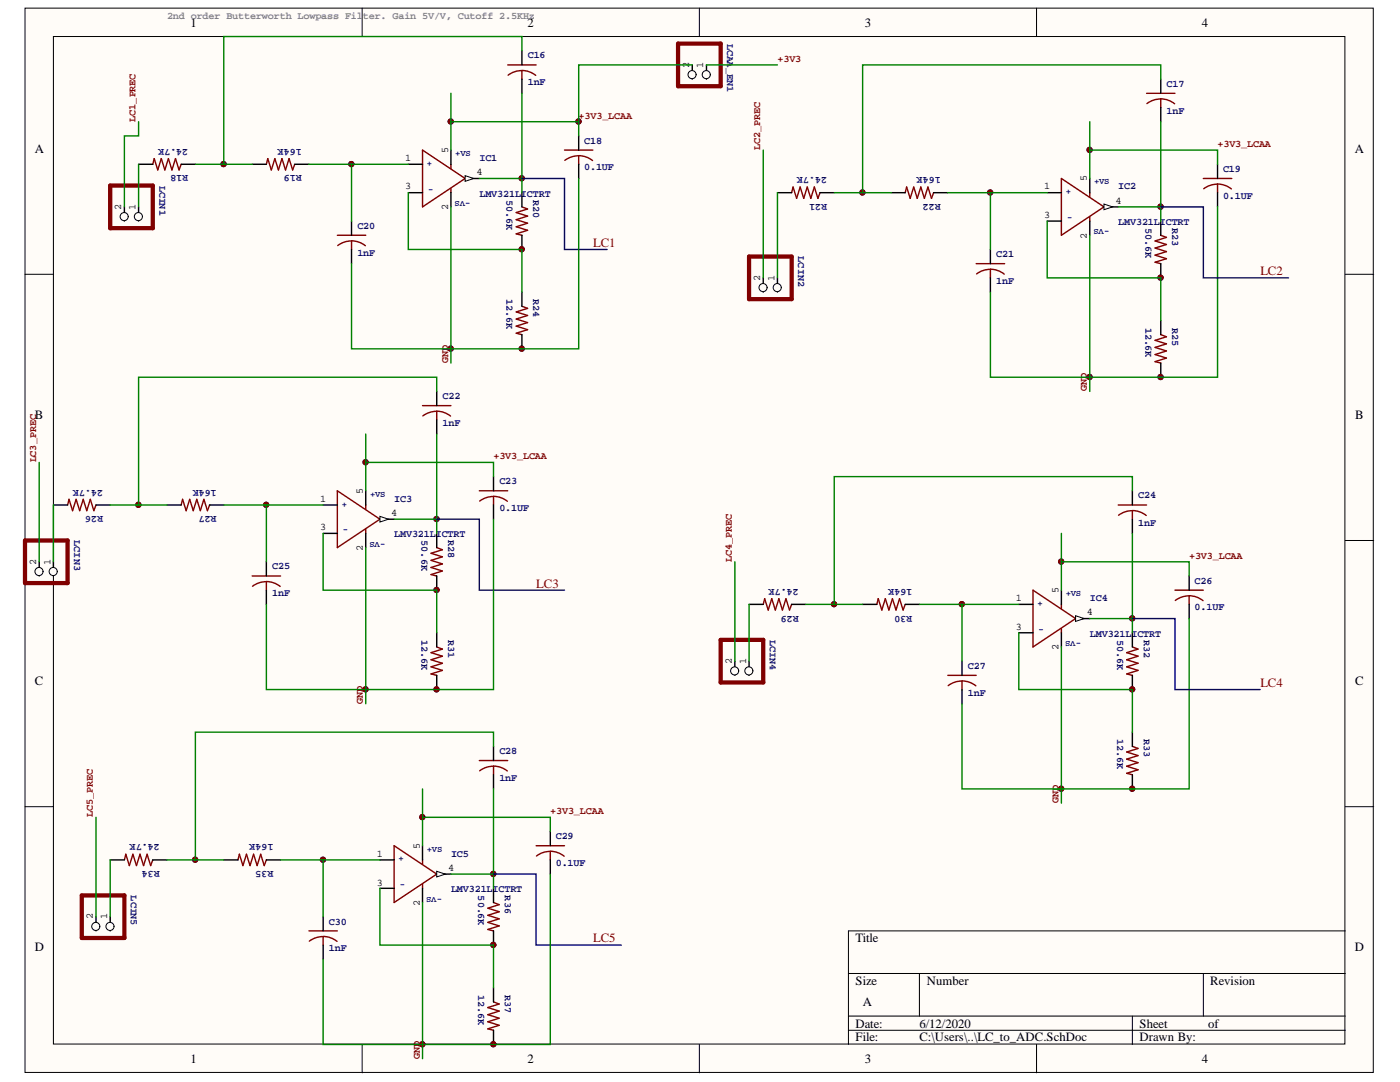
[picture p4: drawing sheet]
<svg xmlns="http://www.w3.org/2000/svg" width="279mm" height="216mm" viewBox="0 0 279 216" stroke-linecap="round" stroke-linejoin="round" font-family="sans-serif">
<defs><g id="words">
<g font-size="2.5">
<text x="38" y="5.3">1</text>
<text x="105.2" y="5.3">2</text>
<text x="172.6" y="5.3">3</text>
<text x="239.9" y="5.3">4</text>
<text x="6.9" y="30.4">A</text>
<text x="270.4" y="30.4">A</text>
<text x="6.9" y="83.6">B</text>
<text x="270.5" y="83.6">B</text>
<text x="6.9" y="136.7">C</text>
<text x="270.5" y="136.7">C</text>
<text x="6.9" y="189.8">D</text>
<text x="170.7" y="188">Title</text>
<text x="270.4" y="189.8">D</text>
<text x="170.7" y="196.6">Size</text>
<text x="184.9" y="196.6">Number</text>
<text x="241.5" y="196.6">Revision</text>
<text x="172.2" y="200.8">A</text>
<text x="170.7" y="205">Date:</text>
<text x="170.7" y="207.8">File:</text>
<text x="183.5" y="205">6/12/2020</text>
<text x="183.5" y="207.8">C:\Users\..\LC_to_ADC.SchDoc</text>
<text x="227.4" y="205">Sheet</text>
<text x="227.4" y="207.8">Drawn By:</text>
<text x="241.1" y="205">of</text>
<text x="38" y="212.1">1</text>
<text x="105.2" y="212.1">2</text>
<text x="172.6" y="212.1">3</text>
<text x="239.9" y="212.1">4</text>
</g>
<g font-size="2.5" fill="#800000">
<text x="118.4" y="49.2">LC1</text>
<text x="251.5" y="54.9">LC2</text>
<text x="107" y="117.2">LC3</text>
<text x="251.5" y="137">LC4</text>
<text x="118.4" y="188">LC5</text>
</g>
<g font-size="2" fill="#808080">
<text x="33.3" y="3.9">2nd order Butterworth Lowpass Fil</text>
<text x="72.4" y="3.9">ter. Gain 5V/V, Cutoff 2.5KHz</text>
</g>
<g font-size="2" fill="#000080">
<text x="105.3" y="11.7">C16</text>
<text x="145.1" y="8.7" transform="rotate(90 145.1 8.7)">LCAA</text>
<text x="105.3" y="17">1nF</text>
<text x="145.1" y="13.5" transform="rotate(90 145.1 13.5)">_EN1</text>
<text x="232.8" y="17.3">C17</text>
<text x="232.8" y="22.7">1nF</text>
<text x="37.6" y="29.7" transform="rotate(-180 37.6 29.7)">24.7K</text>
<text x="60.2" y="29.7" transform="rotate(-180 60.2 29.7)">164K</text>
<text x="116.6" y="28.7">C18</text>
<text x="37.6" y="35" transform="rotate(-180 37.6 35)">R18</text>
<text x="60.2" y="35" transform="rotate(-180 60.2 35)">R19</text>
<text x="95.7" y="32.1">IC1</text>
<text x="116.6" y="34">0.1UF</text>
<text x="165.1" y="35.4" transform="rotate(-180 165.1 35.4)">24.7K</text>
<text x="187.7" y="35.4" transform="rotate(-180 187.7 35.4)">164K</text>
<text x="244.1" y="34.3">C19</text>
<text x="31.8" y="37" transform="rotate(90 31.8 37)">LCIN1</text>
<text x="95.7" y="39.2">LMV321LICTRT</text>
<text x="101.1" y="39.8" transform="rotate(90 101.1 39.8)">50.6K</text>
<text x="106.4" y="39.8" transform="rotate(90 106.4 39.8)">R20</text>
<text x="165.1" y="40.7" transform="rotate(-180 165.1 40.7)">R21</text>
<text x="187.7" y="40.7" transform="rotate(-180 187.7 40.7)">R22</text>
<text x="223.2" y="37.8">IC2</text>
<text x="244.1" y="39.7">0.1UF</text>
<text x="71.3" y="45.7">C20</text>
<text x="223.2" y="44.9">LMV321LICTRT</text>
<text x="228.6" y="45.5" transform="rotate(90 228.6 45.5)">50.6K</text>
<text x="233.9" y="45.5" transform="rotate(90 233.9 45.5)">R23</text>
<text x="71.3" y="51">1nF</text>
<text x="159.3" y="51.2" transform="rotate(90 159.3 51.2)">LCIN2</text>
<text x="198.8" y="51.3">C21</text>
<text x="101.1" y="59.7" transform="rotate(90 101.1 59.7)">12.6K</text>
<text x="106.4" y="59.7" transform="rotate(90 106.4 59.7)">R24</text>
<text x="198.8" y="56.7">1nF</text>
<text x="228.6" y="65.4" transform="rotate(90 228.6 65.4)">12.6K</text>
<text x="233.9" y="65.4" transform="rotate(90 233.9 65.4)">R25</text>
<text x="88.3" y="79.6">C22</text>
<text x="88.3" y="85">1nF</text>
<text x="20.6" y="97.7" transform="rotate(-180 20.6 97.7)">24.7K</text>
<text x="43.2" y="97.7" transform="rotate(-180 43.2 97.7)">164K</text>
<text x="78.7" y="100.1">IC3</text>
<text x="99.7" y="96.6">C23</text>
<text x="227.2" y="99.5">C24</text>
<text x="14.8" y="107.8" transform="rotate(90 14.8 107.8)">LCIN3</text>
<text x="20.6" y="103" transform="rotate(-180 20.6 103)">R26</text>
<text x="43.2" y="103" transform="rotate(-180 43.2 103)">R27</text>
<text x="78.7" y="107.2">LMV321LICTRT</text>
<text x="84.1" y="107.8" transform="rotate(90 84.1 107.8)">50.6K</text>
<text x="89.4" y="107.8" transform="rotate(90 89.4 107.8)">R28</text>
<text x="99.7" y="102">0.1UF</text>
<text x="227.2" y="104.9">1nF</text>
<text x="54.3" y="113.6">C25</text>
<text x="54.3" y="119">1nF</text>
<text x="159.4" y="117.5" transform="rotate(-180 159.4 117.5)">24.7K</text>
<text x="182.1" y="117.5" transform="rotate(-180 182.1 117.5)">164K</text>
<text x="238.4" y="116.5">C26</text>
<text x="159.4" y="122.9" transform="rotate(-180 159.4 122.9)">R29</text>
<text x="182.1" y="122.9" transform="rotate(-180 182.1 122.9)">R30</text>
<text x="217.5" y="120">IC4</text>
<text x="238.4" y="121.8">0.1UF</text>
<text x="84.1" y="127.7" transform="rotate(90 84.1 127.7)">12.6K</text>
<text x="89.4" y="127.7" transform="rotate(90 89.4 127.7)">R31</text>
<text x="153.6" y="127.7" transform="rotate(90 153.6 127.7)">LCIN4</text>
<text x="217.5" y="127">LMV321LICTRT</text>
<text x="222.9" y="127.7" transform="rotate(90 222.9 127.7)">50.6K</text>
<text x="228.3" y="127.7" transform="rotate(90 228.3 127.7)">R32</text>
<text x="193.2" y="133.5">C27</text>
<text x="193.2" y="138.8">1nF</text>
<text x="222.9" y="147.5" transform="rotate(90 222.9 147.5)">12.6K</text>
<text x="228.3" y="147.5" transform="rotate(90 228.3 147.5)">R33</text>
<text x="99.7" y="150.5">C28</text>
<text x="99.7" y="155.8">1nF</text>
<text x="110.9" y="167.5">C29</text>
<text x="31.9" y="173.8" transform="rotate(-180 31.9 173.8)">R34</text>
<text x="31.9" y="168.5" transform="rotate(-180 31.9 168.5)">24.7K</text>
<text x="54.6" y="173.8" transform="rotate(-180 54.6 173.8)">R35</text>
<text x="54.6" y="168.5" transform="rotate(-180 54.6 168.5)">164K</text>
<text x="90" y="171">IC5</text>
<text x="110.9" y="172.8">0.1UF</text>
<text x="26.1" y="178.6" transform="rotate(90 26.1 178.6)">LCIN5</text>
<text x="90" y="178">LMV321LICTRT</text>
<text x="95.4" y="178.6" transform="rotate(90 95.4 178.6)">50.6K</text>
<text x="100.8" y="178.6" transform="rotate(90 100.8 178.6)">R36</text>
<text x="65.7" y="184.5">C30</text>
<text x="65.7" y="189.8">1nF</text>
<text x="95.4" y="198.5" transform="rotate(90 95.4 198.5)">12.6K</text>
<text x="100.8" y="198.5" transform="rotate(90 100.8 198.5)">R37</text>
</g>
<g font-size="2">
<text x="137.6" y="13.5" transform="rotate(-90 137.6 13.5)">2</text>
<text x="140.4" y="13.5" transform="rotate(-90 140.4 13.5)">1</text>
<text x="80.9" y="32.1">1</text>
<text x="89.4" y="30.5" transform="rotate(-90 89.4 30.5)">5</text>
<text x="95.1" y="35">4</text>
<text x="24.2" y="41.9" transform="rotate(-90 24.2 41.9)">2</text>
<text x="27.1" y="41.9" transform="rotate(-90 27.1 41.9)">1</text>
<text x="80.9" y="37.8">3</text>
<text x="89.4" y="42" transform="rotate(-90 89.4 42)">2</text>
<text x="208.4" y="37.8">1</text>
<text x="216.9" y="36.2" transform="rotate(-90 216.9 36.2)">5</text>
<text x="222.6" y="40.7">4</text>
<text x="208.4" y="43.5">3</text>
<text x="216.9" y="47.6" transform="rotate(-90 216.9 47.6)">2</text>
<text x="151.7" y="56" transform="rotate(-90 151.7 56)">2</text>
<text x="154.6" y="56" transform="rotate(-90 154.6 56)">1</text>
<text x="63.9" y="100.1">1</text>
<text x="72.4" y="98.5" transform="rotate(-90 72.4 98.5)">5</text>
<text x="63.9" y="105.8">3</text>
<text x="78.1" y="103">4</text>
<text x="7.2" y="112.7" transform="rotate(-90 7.2 112.7)">2</text>
<text x="10.1" y="112.7" transform="rotate(-90 10.1 112.7)">1</text>
<text x="72.4" y="109.9" transform="rotate(-90 72.4 109.9)">2</text>
<text x="211.3" y="118.3" transform="rotate(-90 211.3 118.3)">5</text>
<text x="202.7" y="120">1</text>
<text x="202.7" y="125.7">3</text>
<text x="216.9" y="122.8">4</text>
<text x="211.3" y="129.7" transform="rotate(-90 211.3 129.7)">2</text>
<text x="146" y="132.5" transform="rotate(-90 146 132.5)">2</text>
<text x="148.9" y="132.5" transform="rotate(-90 148.9 132.5)">1</text>
<text x="75.2" y="171">1</text>
<text x="83.8" y="169.3" transform="rotate(-90 83.8 169.3)">5</text>
<text x="89.4" y="173.8">4</text>
<text x="75.2" y="176.7">3</text>
<text x="18.5" y="183.5" transform="rotate(-90 18.5 183.5)">2</text>
<text x="21.4" y="183.5" transform="rotate(-90 21.4 183.5)">1</text>
<text x="83.8" y="180.8" transform="rotate(-90 83.8 180.8)">2</text>
</g>
<g font-size="2" fill="#800000">
<text x="155.2" y="12.3">+3V3</text>
<text x="115.5" y="23.7">+3V3_LCAA</text>
<text x="27.1" y="24.3" transform="rotate(-90 27.1 24.3)">LC1_PREC</text>
<text x="151.7" y="29.9" transform="rotate(-90 151.7 29.9)">LC2_PREC</text>
<text x="243" y="29.3">+3V3_LCAA</text>
<text x="89.4" y="72.4" transform="rotate(-90 89.4 72.4)">GND</text>
<text x="216.9" y="78.1" transform="rotate(-90 216.9 78.1)">GND</text>
<text x="7.2" y="92.3" transform="rotate(-90 7.2 92.3)">LC3_PREC</text>
<text x="98.5" y="91.7">+3V3_LCAA</text>
<text x="146" y="112.1" transform="rotate(-90 146 112.1)">LC4_PREC</text>
<text x="237.3" y="111.5">+3V3_LCAA</text>
<text x="72.4" y="140.4" transform="rotate(-90 72.4 140.4)">GND</text>
<text x="211.3" y="160.3" transform="rotate(-90 211.3 160.3)">GND</text>
<text x="18.5" y="163.1" transform="rotate(-90 18.5 163.1)">LC5_PREC</text>
<text x="109.8" y="162.5">+3V3_LCAA</text>
<text x="83.8" y="211.3" transform="rotate(-90 83.8 211.3)">GND</text>
</g>
<g font-size="1.8" fill="#000080">
<text x="85.2" y="33.1">+</text>
<text x="90.9" y="31.1">+VS</text>
<text x="85.4" y="38.2">-</text>
<text x="93.9" y="40.1" transform="rotate(-180 93.9 40.1)">-VS</text>
<text x="212.7" y="38.7">+</text>
<text x="218.4" y="36.8">+VS</text>
<text x="212.9" y="43.9">-</text>
<text x="221.4" y="45.8" transform="rotate(-180 221.4 45.8)">-VS</text>
<text x="68.2" y="101.1">+</text>
<text x="73.9" y="99.1">+VS</text>
<text x="68.4" y="106.2">-</text>
<text x="76.9" y="108.1" transform="rotate(-180 76.9 108.1)">-VS</text>
<text x="212.7" y="118.9">+VS</text>
<text x="207" y="121">+</text>
<text x="207.3" y="126">-</text>
<text x="215.7" y="127.9" transform="rotate(-180 215.7 127.9)">-VS</text>
<text x="79.5" y="171.9">+</text>
<text x="85.2" y="169.9">+VS</text>
<text x="79.8" y="177">-</text>
<text x="88.2" y="178.9" transform="rotate(-180 88.2 178.9)">-VS</text>
</g>
</g></defs>
<g fill="#fffcf8" stroke="#000" stroke-width=".2">
<path d="M5 1.6h269.1v212.4h-269.1z"/>
<path d="M10.7 7.3h257.7v201h-257.7z"/>
</g>
<g fill="none" stroke="#000" stroke-width=".2">
<path d="M72.3 1.6v5.7M139.6 1.6v5.7M206.9 1.6v5.7M5 54.7h5.7M268.5 54.7h5.7M5 107.8h5.7M268.5 107.8h5.7M5 161h5.7M268.5 161h5.7M169.3 194.2h99.2M183.5 194.2v8.5M240.2 194.2v8.5"/>
<path d="M268.5 185.7h-99.2v22.7M72.3 208.4v5.7M139.6 208.4v5.7M169.3 202.7h99.2M169.3 205.6h99.2M206.9 208.4v5.7M226 202.7v5.7"/>
</g>
<g fill="#000080" stroke="#000080" stroke-width=".2">
<circle cx="27.6" cy="100.7" r=".52"/>
<circle cx="38.9" cy="171.5" r=".52"/>
<circle cx="44.6" cy="32.7" r=".52"/>
<circle cx="53.1" cy="100.7" r=".52"/>
<circle cx="64.4" cy="171.5" r=".52"/>
<circle cx="70.1" cy="32.7" r=".52"/>
<circle cx="72.9" cy="137.6" r=".52"/>
<circle cx="72.9" cy="92.2" r=".52"/>
<circle cx="84.3" cy="208.4" r=".52"/>
<circle cx="84.3" cy="163" r=".52"/>
<circle cx="87.1" cy="137.6" r=".52"/>
<circle cx="87.1" cy="117.7" r=".52"/>
<circle cx="87.1" cy="103.6" r=".52"/>
<circle cx="89.9" cy="69.6" r=".52"/>
<circle cx="89.9" cy="24.2" r=".52"/>
<circle cx="98.4" cy="208.4" r=".52"/>
<circle cx="98.4" cy="188.5" r=".52"/>
<circle cx="98.4" cy="174.4" r=".52"/>
<circle cx="104.1" cy="69.6" r=".52"/>
<circle cx="104.1" cy="49.7" r=".52"/>
<circle cx="104.1" cy="35.6" r=".52"/>
<circle cx="115.4" cy="24.2" r=".52"/>
<circle cx="166.4" cy="120.6" r=".52"/>
<circle cx="172.1" cy="38.4" r=".52"/>
<circle cx="191.9" cy="120.6" r=".52"/>
<circle cx="197.6" cy="38.4" r=".52"/>
<circle cx="211.8" cy="157.4" r=".52"/>
<circle cx="211.8" cy="112.1" r=".52"/>
<circle cx="217.4" cy="75.2" r=".52"/>
<circle cx="217.4" cy="29.9" r=".52"/>
<circle cx="225.9" cy="157.4" r=".52"/>
<circle cx="225.9" cy="137.6" r=".52"/>
<circle cx="225.9" cy="123.4" r=".52"/>
<circle cx="231.6" cy="75.2" r=".52"/>
<circle cx="231.6" cy="55.4" r=".52"/>
<circle cx="231.6" cy="41.2" r=".52"/>
</g>
<path d="M84.3 29.9l8.5 5.7-8.5 5.7zM90 32.8v.8M90 37.6v.8" fill="none" stroke="#800000" stroke-width=".28"/>
<path d="M81.5 32.8h2.8M81.5 38.4h2.8M92.8 35.6h2.9" fill="none" stroke="#000" stroke-width=".28"/>
<path d="M92.8 35l1.7 .6-1.7 .6z" fill="#fffcf8"/>
<path d="M92.8 35l1.7 .6-1.7 .6z" fill="none" stroke="#000" stroke-width=".2"/>
<g fill="none" stroke="#000" stroke-width=".28">
<path d="M104.2 10.1v2.9M104.2 15.8v2.8M141 13v2.8M27.7 32.8h2.8M36.2 32.8h2.8M50.3 32.8h2.9M58.8 32.8h2.9M90 29.9v2.9M90 38.4v2.9M104.2 38.4v2.9M115.5 27.1v2.8M115.5 32.8v2.8"/>
<path d="M70.2 44.1v2.8M70.2 49.8v2.8M104.2 46.9v2.9M104.2 58.3v2.8M104.2 66.8v2.8"/>
</g>
<g fill="none" stroke="#800000" stroke-width=".28">
<path d="M101.3 13h5.7M104.2 14.1l1.4 .2 1.3 .7M104.2 14.1l-1.5 .2-1.3 .7M104.2 14.1v1.7M30.5 32.8l.3-1.2 .7 2.3 .7-2.3 .7 2.3 .7-2.3 .7 2.3 .7-2.3 .7 2.3 .5-1.1M53.2 32.8l.2-1.2 .7 2.3 .8-2.3 .7 2.3 .7-2.3 .7 2.3 .7-2.3 .7 2.3 .4-1.1M112.7 29.9h5.6M112.7 32l1.3-.7 1.5-.2v1.7M115.5 31.1l1.5 .2 1.3 .7M67.3 46.9h5.7M67.4 49l1.3-.7 1.5-.2v1.7M70.2 48.1l1.4 .2 1.3 .7"/>
<path d="M104.2 41.3l1.1 .4-2.3 .7 2.3 .7-2.3 .7 2.3 .7-2.3 .7 2.3 .8-2.3 .7 1.2 .2M104.2 61.1l1.1 .4-2.3 .7 2.3 .8-2.3 .7 2.3 .7-2.3 .7 2.3 .7-2.3 .7 1.2 .3"/>
</g>
<path d="M135.3 8.7h8.5v8.5h-8.5z" fill="none" stroke="#800000" stroke-width=".85"/>
<circle cx="140.9" cy="14.9" r=".81" fill="#fffcf8" stroke="#000" stroke-width=".2"/>
<path d="M138.2 13v2.8" fill="none" stroke="#000" stroke-width=".28"/>
<circle cx="138.1" cy="14.9" r=".81" fill="#fffcf8" stroke="#000" stroke-width=".2"/>
<path d="M211.8 35.6l8.5 5.7-8.5 5.6zM217.5 38.4v.9M217.5 43.3v.8" fill="none" stroke="#800000" stroke-width=".28"/>
<path d="M209 38.4h2.8M209 44.1h2.8M220.3 41.3h2.9" fill="none" stroke="#000" stroke-width=".28"/>
<path d="M220.3 40.7l1.7 .6-1.7 .5z" fill="#fffcf8"/>
<path d="M220.3 40.7l1.7 .6-1.7 .5z" fill="none" stroke="#000" stroke-width=".2"/>
<g fill="none" stroke="#000" stroke-width=".28">
<path d="M231.7 15.8v2.8M155.2 38.4h2.8M163.7 38.4h2.8M177.8 38.4h2.9M186.3 38.4h2.9M217.5 35.6v2.8M231.7 21.5v2.8M243 32.8v2.8M243 38.4v2.9M197.7 49.8v2.8M197.7 55.4v2.9M217.5 44.1v2.8"/>
<path d="M231.7 44.1v2.8M231.7 52.6v2.8M231.7 63.9v2.9M231.7 72.4v2.9M64.5 100.8h2.8M64.5 106.4h2.8M75.8 103.6h2.9"/>
</g>
<g fill="none" stroke="#800000" stroke-width=".28">
<path d="M228.8 18.6h5.7M231.7 19.7l1.4 .3 1.3 .7M158 38.4l.3-1.1 .7 2.3 .7-2.3 .7 2.3 .7-2.3 .7 2.3 .7-2.3 .7 2.3 .5-1.2M180.7 38.4l.2-1.1 .7 2.3 .8-2.3 .7 2.3 .7-2.3 .7 2.3 .7-2.3 .7 2.3 .4-1.2M228.9 20.7l1.3-.7 1.5-.2v1.7M240.2 35.6h5.6M240.2 37.7l1.3-.7 1.5-.3v1.7M243 36.7l1.5 .3 1.2 .7M194.8 52.6h5.7M197.7 53.7l1.4 .3 1.3 .7M197.7 53.7l-1.5 .3-1.3 .7M197.7 53.7v1.7"/>
<path d="M231.7 46.9l1.1 .5-2.3 .7 2.3 .7-2.3 .7 2.3 .7-2.3 .7 2.3 .7-2.3 .7 1.2 .3M231.7 66.8l1.1 .4-2.3 .7 2.3 .7-2.3 .7 2.3 .7-2.3 .7 2.3 .7-2.3 .8 1.2 .2M67.3 97.9l8.5 5.7-8.5 5.7zM73 100.8v.8M73 105.6v.8"/>
</g>
<path d="M75.8 103l1.7 .6-1.7 .6z" fill="#fffcf8"/>
<path d="M75.8 103l1.7 .6-1.7 .6z" fill="none" stroke="#000" stroke-width=".2"/>
<g fill="none" stroke="#000" stroke-width=".28">
<path d="M87.2 78.1v2.8M73 97.9v2.9M87.2 83.8v2.8M98.5 95.1v2.8M10.7 100.8h2.8M19.2 100.8h2.8M33.3 100.8h2.9M41.8 100.8h2.9M53.2 112.1v2.8M53.2 117.8v2.8M73 106.4v2.9M87.2 106.4v2.9"/>
<path d="M87.2 114.9v2.9M98.5 100.8v2.8M87.2 126.3v2.8M87.2 134.8v2.8M203.3 120.6h2.9M203.3 126.3h2.9M214.7 123.4h2.8"/>
</g>
<g fill="none" stroke="#800000" stroke-width=".28">
<path d="M84.3 80.9h5.7M84.4 83l1.3-.7 1.5-.2v1.7M87.2 82l1.4 .3 1.3 .7M95.7 97.9h5.6M95.7 100l1.3-.7 1.5-.2v1.7M98.5 99l1.5 .3 1.3 .7M13.5 100.8l.3-1.2 .7 2.3 .7-2.3 .7 2.3 .7-2.3 .7 2.3 .7-2.3 .7 2.3 .5-1.1M36.2 100.8l.2-1.2 .7 2.3 .8-2.3 .7 2.3 .7-2.3 .7 2.3 .7-2.3 .7 2.3 .4-1.1M50.3 114.9h5.7M53.2 116l1.4 .3 1.3 .7M53.2 116.1l-1.5 .2-1.3 .7M53.2 116.1v1.7"/>
<path d="M87.2 109.3l1.1 .4-2.3 .7 2.3 .7-2.3 .7 2.3 .7-2.3 .7 2.3 .7-2.3 .7 1.2 .3M206.2 117.8l8.5 5.6-8.5 5.7zM87.2 129.1l1.1 .4-2.3 .7 2.3 .7-2.3 .7 2.3 .8-2.3 .7 2.3 .7-2.3 .7 1.2 .3M211.8 120.6v.8M211.8 125.4v.9"/>
</g>
<path d="M214.7 122.9l1.7 .5-1.7 .6z" fill="#fffcf8"/>
<path d="M214.7 122.9l1.7 .5-1.7 .6z" fill="none" stroke="#000" stroke-width=".2"/>
<g fill="none" stroke="#000" stroke-width=".28">
<path d="M27.7 41.3v2.8M226 97.9v2.9M211.8 117.8v2.8M226 103.6v2.8M237.3 114.9v2.9M149.5 120.6h2.8M158 120.6h2.8M172.2 120.6h2.8M180.7 120.6h2.8M192 131.9v2.9M192 137.6v2.8M211.8 126.3v2.8"/>
<path d="M226 126.3v2.8M226 134.8v2.8M237.3 120.6v2.8M226 146.1v2.8M226 154.6v2.8"/>
</g>
<g fill="none" stroke="#800000" stroke-width=".28">
<path d="M223.2 100.8h5.6M226 101.9l1.5 .2 1.2 .8M226 101.9l-1.5 .2-1.3 .7M226 101.9v1.7M234.5 117.8h5.7M234.6 119.8l1.3-.7 1.4-.2v1.7M237.3 118.9l1.5 .2 1.3 .8M152.3 120.6l.3-1.1 .7 2.2 .7-2.2 .7 2.2 .7-2.2 .7 2.2 .8-2.2 .7 2.2 .4-1.1M175 120.6l.3-1.1 .7 2.2 .7-2.2 .7 2.2 .7-2.2 .7 2.2 .7-2.2 .7 2.2 .5-1.1M189.2 134.8h5.6M189.2 136.8l1.3-.7 1.5-.2v1.7M192 135.9l1.5 .2 1.3 .7"/>
<path d="M226 129.1l1.1 .4-2.2 .7 2.2 .7-2.2 .7 2.2 .8-2.2 .7 2.2 .7-2.2 .7 1.1 .3M226 148.9l1.1 .4-2.2 .8 2.2 .7-2.2 .7 2.2 .7-2.2 .7 2.2 .7-2.2 .7 1.1 .3"/>
</g>
<path d="M22 37h8.5v8.5h-8.5z" fill="none" stroke="#800000" stroke-width=".85"/>
<circle cx="27.6" cy="43.2" r=".81" fill="#fffcf8" stroke="#000" stroke-width=".2"/>
<path d="M24.8 41.3v2.8" fill="none" stroke="#000" stroke-width=".28"/>
<circle cx="24.8" cy="43.2" r=".81" fill="#fffcf8" stroke="#000" stroke-width=".2"/>
<path d="M149.5 51.2h8.5v8.5h-8.5z" fill="none" stroke="#800000" stroke-width=".85"/>
<path d="M155.2 55.4v2.9" fill="none" stroke="#000" stroke-width=".28"/>
<circle cx="155.1" cy="57.4" r=".81" fill="#fffcf8" stroke="#000" stroke-width=".2"/>
<path d="M152.3 55.4v2.9" fill="none" stroke="#000" stroke-width=".28"/>
<circle cx="152.3" cy="57.4" r=".81" fill="#fffcf8" stroke="#000" stroke-width=".2"/>
<path d="M5 107.8h8.5v8.5h-8.5z" fill="none" stroke="#800000" stroke-width=".85"/>
<path d="M10.7 112.1v2.8" fill="none" stroke="#000" stroke-width=".28"/>
<circle cx="10.6" cy="114" r=".81" fill="#fffcf8" stroke="#000" stroke-width=".2"/>
<path d="M7.8 112.1v2.8" fill="none" stroke="#000" stroke-width=".28"/>
<circle cx="7.8" cy="114" r=".81" fill="#fffcf8" stroke="#000" stroke-width=".2"/>
<path d="M143.8 127.7h8.5v8.5h-8.5z" fill="none" stroke="#800000" stroke-width=".85"/>
<path d="M149.5 131.9v2.9" fill="none" stroke="#000" stroke-width=".28"/>
<circle cx="149.4" cy="133.9" r=".81" fill="#fffcf8" stroke="#000" stroke-width=".2"/>
<path d="M146.7 131.9v2.9" fill="none" stroke="#000" stroke-width=".28"/>
<circle cx="146.6" cy="133.9" r=".81" fill="#fffcf8" stroke="#000" stroke-width=".2"/>
<g fill="#800000" stroke="#800000" stroke-width=".2">
<circle cx="89.9" cy="69.6" r=".52"/>
<circle cx="104.1" cy="69.6" r=".52"/>
<circle cx="217.4" cy="75.2" r=".52"/>
<circle cx="231.6" cy="75.2" r=".52"/>
<circle cx="72.9" cy="137.6" r=".52"/>
<circle cx="87.1" cy="137.6" r=".52"/>
<circle cx="211.8" cy="157.4" r=".52"/>
<circle cx="225.9" cy="157.4" r=".52"/>
<circle cx="44.6" cy="32.7" r=".52"/>
<circle cx="70.1" cy="32.7" r=".52"/>
<circle cx="89.9" cy="24.2" r=".52"/>
<circle cx="115.4" cy="24.2" r=".52"/>
<circle cx="217.4" cy="29.9" r=".52"/>
<circle cx="72.9" cy="92.2" r=".52"/>
<circle cx="211.8" cy="112.1" r=".52"/>
<circle cx="104.1" cy="35.6" r=".52"/>
<circle cx="104.1" cy="49.7" r=".52"/>
<circle cx="172.1" cy="38.4" r=".52"/>
<circle cx="197.6" cy="38.4" r=".52"/>
<circle cx="231.6" cy="41.2" r=".52"/>
<circle cx="231.6" cy="55.4" r=".52"/>
<circle cx="27.6" cy="100.7" r=".52"/>
<circle cx="53.1" cy="100.7" r=".52"/>
<circle cx="87.1" cy="103.6" r=".52"/>
<circle cx="87.1" cy="117.7" r=".52"/>
<circle cx="166.4" cy="120.6" r=".52"/>
<circle cx="191.9" cy="120.6" r=".52"/>
<circle cx="225.9" cy="123.4" r=".52"/>
<circle cx="225.9" cy="137.6" r=".52"/>
</g>
<path d="M78.7 168.8l8.5 5.6-8.5 5.7zM84.3 171.6v.8M84.3 176.4v.9" fill="none" stroke="#800000" stroke-width=".28"/>
<path d="M75.8 171.6h2.9M75.8 177.3h2.9M87.2 174.4h2.8" fill="none" stroke="#000" stroke-width=".28"/>
<path d="M87.2 173.9l1.7 .5-1.7 .6z" fill="#fffcf8"/>
<path d="M87.2 173.9l1.7 .5-1.7 .6z" fill="none" stroke="#000" stroke-width=".2"/>
<g fill="none" stroke="#000" stroke-width=".28">
<path d="M98.5 148.9v2.9M98.5 154.6v2.8M22 171.6h2.8M30.5 171.6h2.8M44.7 171.6h2.8M53.2 171.6h2.8M84.3 168.8v2.8M84.3 177.3v2.8M98.5 177.3v2.8M109.8 165.9v2.9M109.8 171.6v2.8M22 182.9v2.8"/>
<path d="M64.5 182.9v2.8M64.5 188.6v2.8M98.5 185.7v2.9M98.5 197.1v2.8M98.5 205.6v2.8"/>
</g>
<g fill="none" stroke="#800000" stroke-width=".28">
<path d="M95.7 151.8h5.6M98.5 152.9l1.5 .2 1.3 .7M98.5 152.9l-1.5 .2-1.3 .7M98.5 152.9v1.7M24.8 171.6l.3-1.1 .7 2.2 .7-2.2 .7 2.2 .7-2.2 .7 2.2 .8-2.2 .7 2.2 .4-1.1M47.5 171.6l.3-1.1 .7 2.2 .7-2.2 .7 2.2 .7-2.2 .7 2.2 .7-2.2 .7 2.2 .5-1.1M107 168.8h5.7M107.1 170.8l1.3-.7 1.4-.2v1.7M109.8 169.9l1.5 .2 1.3 .7M61.7 185.7h5.6M61.7 187.8l1.3-.7 1.5-.2v1.7M64.5 186.9l1.5 .2 1.3 .7"/>
<path d="M98.5 180.1l1.1 .4-2.2 .7 2.2 .7-2.2 .7 2.2 .7-2.2 .8 2.2 .7-2.2 .7 1.1 .2M98.5 199.9l1.1 .4-2.2 .7 2.2 .8-2.2 .7 2.2 .7-2.2 .7 2.2 .7-2.2 .7 1.1 .3"/>
</g>
<path d="M16.3 178.7h8.5v8.5h-8.5z" fill="none" stroke="#800000" stroke-width=".85"/>
<circle cx="21.9" cy="184.9" r=".81" fill="#fffcf8" stroke="#000" stroke-width=".2"/>
<path d="M19.2 182.9v2.8" fill="none" stroke="#000" stroke-width=".28"/>
<circle cx="19.1" cy="184.9" r=".81" fill="#fffcf8" stroke="#000" stroke-width=".2"/>
<g fill="#800000" stroke="#800000" stroke-width=".2">
<circle cx="84.3" cy="208.4" r=".52"/>
<circle cx="98.4" cy="208.4" r=".52"/>
<circle cx="84.3" cy="163" r=".52"/>
<circle cx="38.9" cy="171.5" r=".52"/>
<circle cx="64.4" cy="171.5" r=".52"/>
<circle cx="98.4" cy="174.4" r=".52"/>
<circle cx="98.4" cy="188.5" r=".52"/>
</g>
<g fill="none" stroke="#008000" stroke-width=".28">
<path d="M90 18.6v11.3M104.2 10.1v-2.8h-59.5v25.5M104.2 18.6v19.8M138.2 13h-22.7v11.3M141 13h14.2M231.7 15.8v-2.8h-59.5v25.4M27.7 24.3v2.8h-2.9v14.2M27.7 32.8v8.5M39 32.8h11.3M61.7 32.8h19.8M70.2 32.8v11.3M81.5 38.4v11.4h22.7v8.5"/>
<path d="M90 24.3h25.5M95.7 35.6h8.5M115.5 35.6v34h-45.3v-17M115.5 24.3v2.8M152.3 29.9v25.5M155.2 38.4v17M166.5 38.4h11.3M189.2 38.4h19.8M197.7 38.4v11.4M217.5 29.9h25.5v2.9M217.5 24.3v11.3M231.7 24.3v19.8"/>
<path d="M90 41.3v31.1M209 44.1v11.3h22.7v8.5M217.5 46.9v31.2M223.2 41.3h8.5M243 41.3v34h-45.3v-17M87.2 78.1v-2.8h-59.5v25.5M7.8 92.3v19.8M73 92.3h25.5v2.8M73 86.6v11.3M87.2 86.6v19.8M226 97.9v-2.8h-59.5v25.5M10.7 100.8v11.3"/>
<path d="M22 100.8h11.3M44.7 100.8h19.8M53.2 100.8v11.3M64.5 106.4v11.4h22.7v8.5M73 109.3v31.1M78.7 103.6h8.5M98.5 103.6v34h-45.3v-17M146.7 112.1v19.8M211.8 112.1h25.5v2.8M211.8 106.4v11.4M226 106.4v19.9M149.5 120.6v11.3"/>
<path d="M160.8 120.6h11.4M183.5 120.6h19.8M192 120.6v11.3M203.3 126.3v11.3h22.7v8.5M211.8 129.1v31.2M217.5 123.4h8.5M237.3 123.4v34h-45.3v-17M84.3 157.4v11.4M98.5 148.9v-2.8h-59.5v25.5M98.5 157.4v19.9M19.2 163.1v19.8M22 171.6v11.3"/>
<path d="M33.3 171.6h11.4M56 171.6h19.8M64.5 171.6v11.3M75.8 177.3v11.3h22.7v8.5M84.3 163.1h25.5v2.8M90 174.4h8.5M109.8 174.4v34h-45.3v-17M84.3 180.1v31.1"/>
</g>
<path d="M104.2 35.6h8.5v14.2h8.5M231.7 41.3h8.5v14.1h17M87.2 103.6h8.5v14.2h17M226 123.4h8.5v14.2h17M98.5 174.4h8.5v14.2h17" fill="none" stroke="#000080" stroke-width=".28"/>
<use href="#words"/>
</svg>
